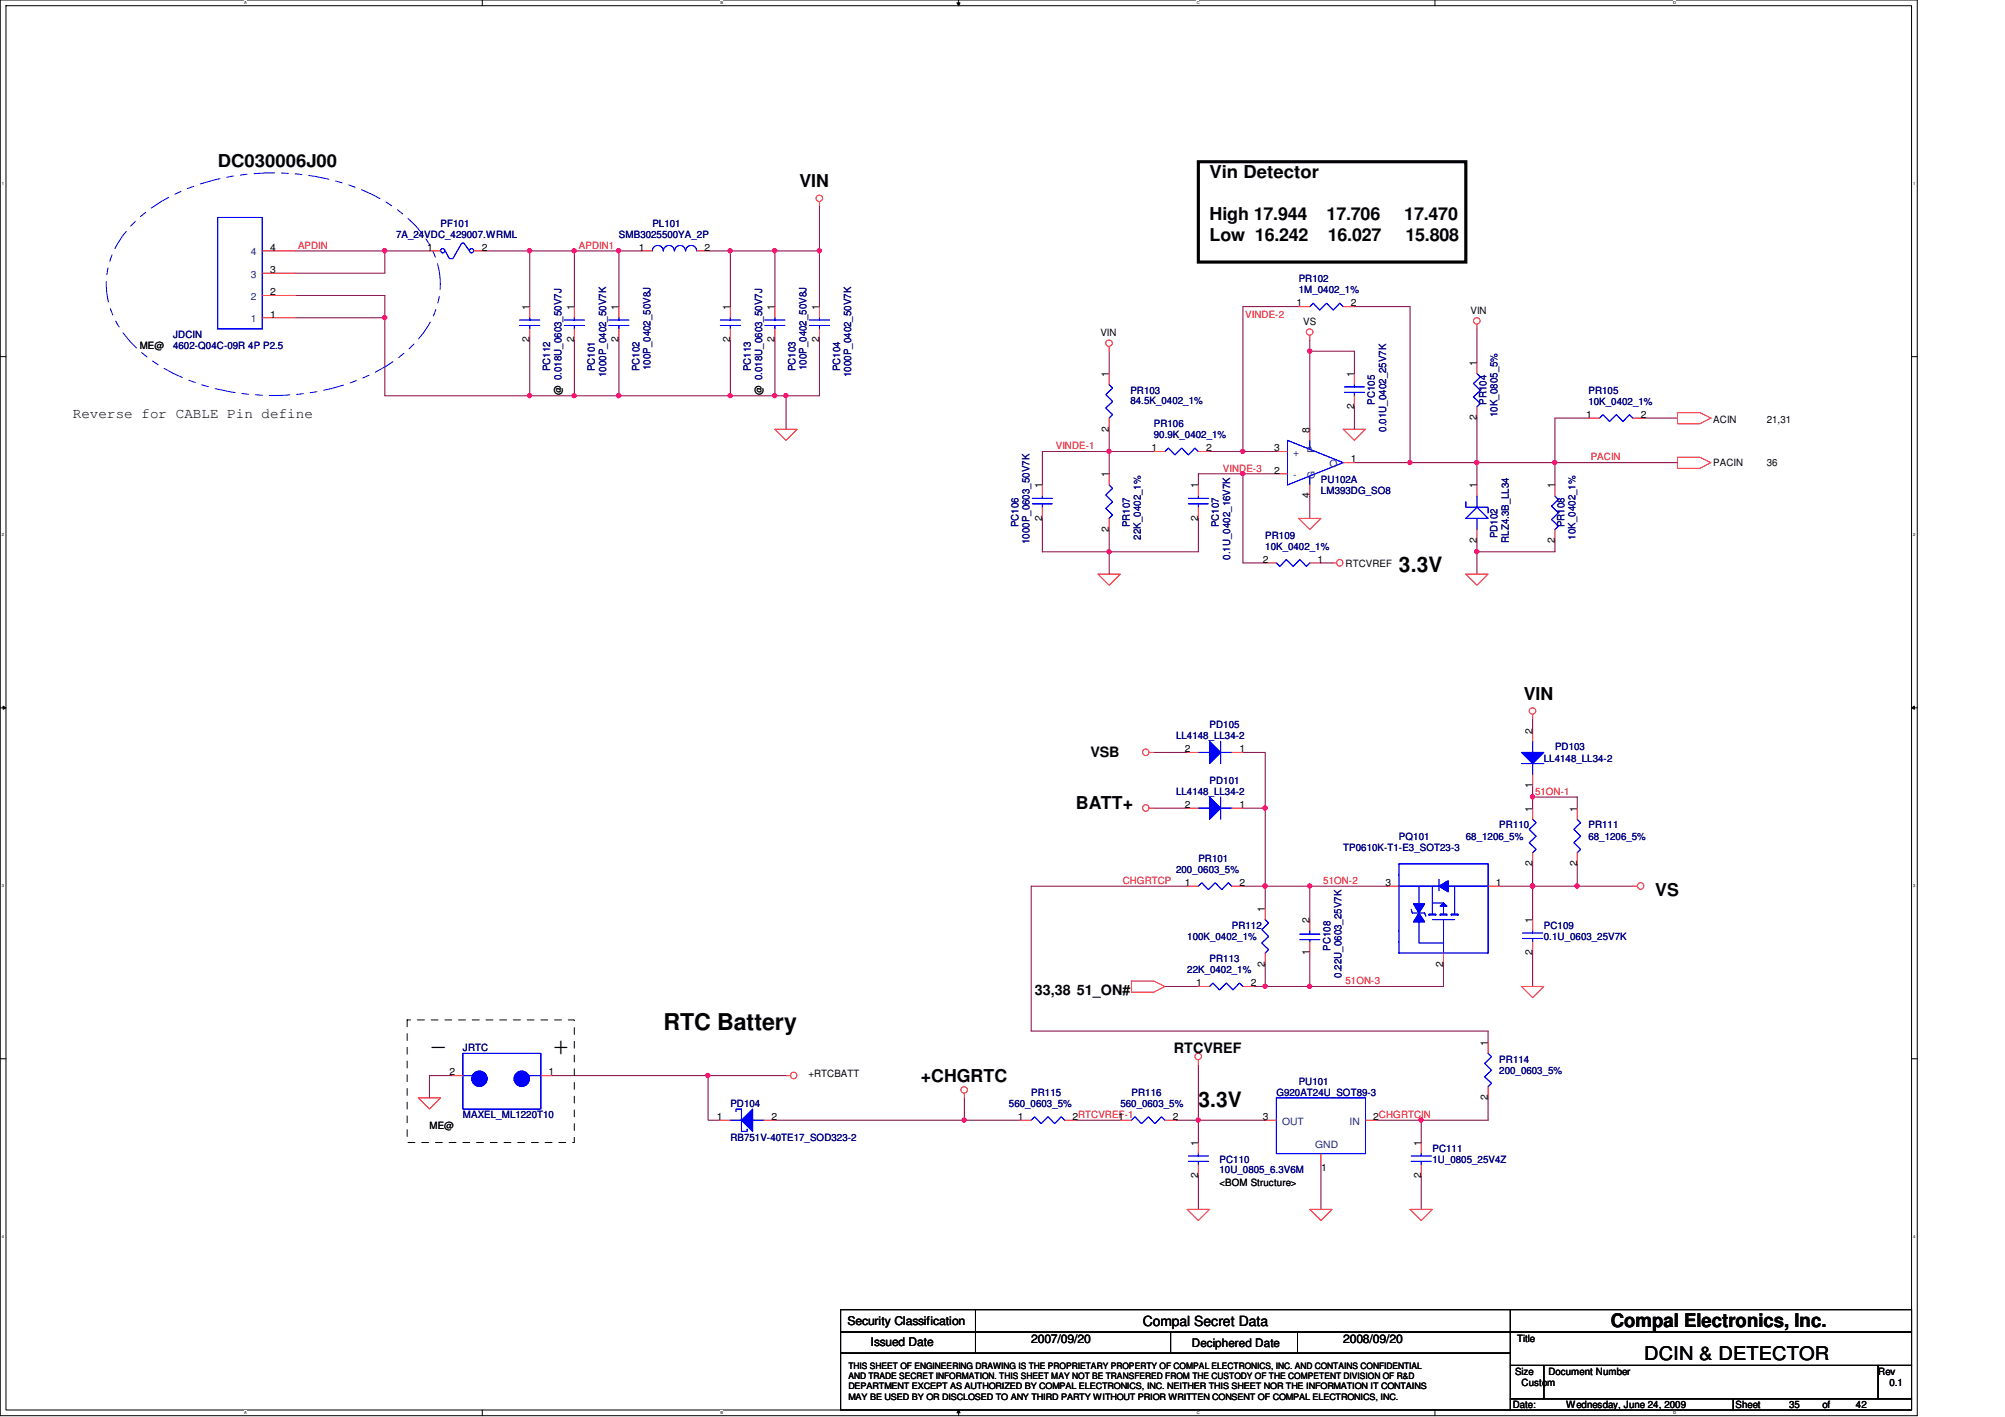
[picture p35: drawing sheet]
<svg xmlns="http://www.w3.org/2000/svg" width="297mm" height="210mm" viewBox="0 0 297 210" stroke-linecap="round" stroke-linejoin="round" font-family="sans-serif">
<defs><g id="words">
<g font-size="4.4">
<text x="63.6" y="156.3">-</text>
<text x="81.8" y="156.3">+</text>
</g>
<text font-size="3.4" x="98.3" y="152.6">RTC Battery</text>
<g font-size="3.1">
<text x="207.3" y="84.7">3.3V</text>
<text x="177.5" y="163.9">3.3V</text>
</g>
<g font-size="2.8">
<text x="238.6" y="196.6">Compal Electronics, Inc.</text>
<text x="243.6" y="201.5">DCIN &amp; DETECTOR</text>
</g>
<g font-size="2.6">
<text x="32.3" y="24.7">DC030006J00</text>
<text x="118.4" y="27.7">VIN</text>
<text x="179.2" y="26.4">Vin Detector</text>
<text x="179.2" y="32.6">High 17.944</text>
<text x="179.2" y="35.8">Low 16.242</text>
<text x="196.5" y="32.6">17.706</text>
<text x="196.7" y="35.8">16.027</text>
<text x="208" y="32.6">17.470</text>
<text x="208.2" y="35.8">15.808</text>
<text x="225.8" y="103.6">VIN</text>
<text x="159.4" y="119.8">BATT+</text>
<text x="245.2" y="132.7">VS</text>
<text x="136.4" y="160.3">+CHGRTC</text>
</g>
<g font-size="2.1">
<text x="10.8" y="61.9">Reverse for CABLE Pin define</text>
<text x="161.5" y="112.1">VSB</text>
<text x="153.3" y="147.3">33,38</text>
<text x="159.6" y="147.3">51_ON#</text>
<text x="173.9" y="156">RTCVREF</text>
<text x="169.3" y="196.4">Compal Secret Data</text>
</g>
<g font-size="1.8">
<text x="125.6" y="196.3">Security Classification</text>
<text x="129" y="199.4">Issued Date</text>
<text x="152.8" y="198.9">2007/09/20</text>
<text x="199" y="198.9">2008/09/20</text>
</g>
<text font-size="1.7" x="176.6" y="199.6">Deciphered Date</text>
<g font-size="1.5" fill="#000080">
<text x="58.7" y="35.2">7A_24VDC_429007.WRML</text>
<text x="65.3" y="33.6">PF101</text>
<text x="91.7" y="35.2">SMB3025500YA_2P</text>
<text x="96.6" y="33.6">PL101</text>
<text x="192.4" y="41.8">PR102</text>
<text x="192.4" y="43.5">1M_0402_1%</text>
<text x="25.7" y="50.1">JDCIN</text>
<text x="25.7" y="51.7">4602-Q04C-09R 4P P2.5</text>
<text x="81.5" y="55" transform="rotate(-90 81.5 55)">PC112</text>
<text x="88.1" y="55" transform="rotate(-90 88.1 55)">PC101</text>
<text x="89.8" y="55.8" transform="rotate(-90 89.8 55.8)">1000P_0402_50V7K</text>
<text x="94.7" y="55" transform="rotate(-90 94.7 55)">PC102</text>
<text x="96.4" y="54.8" transform="rotate(-90 96.4 54.8)">100P_0402_50V8J</text>
<text x="111.2" y="55" transform="rotate(-90 111.2 55)">PC113</text>
<text x="117.9" y="55" transform="rotate(-90 117.9 55)">PC103</text>
<text x="119.5" y="54.8" transform="rotate(-90 119.5 54.8)">100P_0402_50V8J</text>
<text x="124.5" y="55" transform="rotate(-90 124.5 55)">PC104</text>
<text x="126.1" y="55.8" transform="rotate(-90 126.1 55.8)">1000P_0402_50V7K</text>
<text x="167.5" y="58.3">PR103</text>
<text x="167.5" y="59.8">84.5K_0402_1%</text>
<text x="203.7" y="59.9" transform="rotate(-90 203.7 59.9)">PC105</text>
<text x="220.2" y="59.9" transform="rotate(-90 220.2 59.9)">PR104</text>
<text x="235.3" y="58.3">PR105</text>
<text x="235.3" y="60">10K_0402_1%</text>
<text x="170.9" y="63.3">PR106</text>
<text x="170.9" y="64.9">90.9K_0402_1%</text>
<text x="205.4" y="63.9" transform="rotate(-90 205.4 63.9)">0.01U_0402_25V7K</text>
<text x="221.9" y="61.8" transform="rotate(-90 221.9 61.8)">10K_0805_5%</text>
<text x="195.7" y="71.5">PU102A</text>
<text x="195.7" y="73.2">LM393DG_SO8</text>
<text x="150.9" y="78.1" transform="rotate(-90 150.9 78.1)">PC106</text>
<text x="152.5" y="80.6" transform="rotate(-90 152.5 80.6)">1000P_0603_50V7K</text>
<text x="167.4" y="78.1" transform="rotate(-90 167.4 78.1)">PR107</text>
<text x="169" y="79.9" transform="rotate(-90 169 79.9)">22K_0402_1%</text>
<text x="180.6" y="78.1" transform="rotate(-90 180.6 78.1)">PC107</text>
<text x="182.2" y="82.9" transform="rotate(-90 182.2 82.9)">0.1U_0402_16V7K</text>
<text x="187.4" y="79.8">PR109</text>
<text x="187.4" y="81.4">10K_0402_1%</text>
<text x="221.9" y="79.8" transform="rotate(-90 221.9 79.8)">PD102</text>
<text x="223.5" y="80.4" transform="rotate(-90 223.5 80.4)">RLZ4.3B_LL34</text>
<text x="231.8" y="78.1" transform="rotate(-90 231.8 78.1)">PR108</text>
<text x="233.4" y="79.9" transform="rotate(-90 233.4 79.9)">10K_0402_1%</text>
<text x="179.2" y="107.9">PD105</text>
<text x="174.2" y="109.5">LL4148_LL34-2</text>
<text x="228.7" y="112.8">LL4148_LL34-2</text>
<text x="230.4" y="111.2">PD103</text>
<text x="174.2" y="117.8">LL4148_LL34-2</text>
<text x="179.2" y="116.1">PD101</text>
<text x="207.3" y="124.4">PQ101</text>
<text x="217.2" y="124.4">68_1206_5%</text>
<text x="222.1" y="122.7">PR110</text>
<text x="235.3" y="122.7">PR111</text>
<text x="235.3" y="124.4">68_1206_5%</text>
<text x="174.2" y="129.3">200_0603_5%</text>
<text x="177.5" y="127.7">PR101</text>
<text x="199" y="126">TP0610K-T1-E3_SOT23-3</text>
<text x="182.5" y="137.6">PR112</text>
<text x="228.7" y="137.6">PC109</text>
<text x="175.9" y="139.2">100K_0402_1%</text>
<text x="179.2" y="142.5">PR113</text>
<text x="197.1" y="140.8" transform="rotate(-90 197.1 140.8)">PC108</text>
<text x="228.7" y="139.2">0.1U_0603_25V7K</text>
<text x="175.9" y="144.2">22K_0402_1%</text>
<text x="198.8" y="144.8" transform="rotate(-90 198.8 144.8)">0.22U_0603_25V7K</text>
<text x="68.6" y="155.7">JRTC</text>
<text x="192.4" y="160.7">PU101</text>
<text x="222.1" y="157.4">PR114</text>
<text x="222.1" y="159">200_0603_5%</text>
<text x="68.6" y="165.7">MAXEL_ML1220T10</text>
<text x="108.2" y="164">PD104</text>
<text x="149.5" y="164">560_0603_5%</text>
<text x="152.8" y="162.3">PR115</text>
<text x="166" y="164">560_0603_5%</text>
<text x="167.6" y="162.3">PR116</text>
<text x="189.1" y="162.3">G920AT24U_SOT89-3</text>
<text x="108.2" y="169">RB751V-40TE17_SOD323-2</text>
<text x="180.7" y="172.3">PC110</text>
<text x="180.7" y="173.7">10U_0805_6.3V6M</text>
<text x="212.2" y="170.6">PC111</text>
<text x="212.2" y="172.3">1U_0805_25V4Z</text>
</g>
<g font-size="1.5" fill="#004080">
<text x="37.2" y="41.1">3</text>
<text x="37.2" y="37.8">4</text>
<text x="37.2" y="47.8">1</text>
<text x="37.2" y="44.4">2</text>
<text x="191.6" y="67.6">+</text>
<text x="191.6" y="70.9">-</text>
<text x="194.8" y="71" transform="rotate(-90 194.8 71)">G</text>
<text x="194.8" y="67.1" transform="rotate(-90 194.8 67.1)">P</text>
<text x="197" y="69.2">O</text>
<text x="189.9" y="166.6">OUT</text>
<text x="199.9" y="166.6">IN</text>
<text x="194.9" y="170">GND</text>
</g>
<g font-size="1.5">
<text x="40" y="40.4">3</text>
<text x="40" y="37.1">4</text>
<text x="63.3" y="37.1">1</text>
<text x="71.4" y="37.1">2</text>
<text x="94.7" y="37.1">1</text>
<text x="104.4" y="37.1">2</text>
<text x="40" y="47">1</text>
<text x="40" y="43.7">2</text>
<text x="78.4" y="45.9" transform="rotate(-90 78.4 45.9)">1</text>
<text x="85" y="45.9" transform="rotate(-90 85 45.9)">1</text>
<text x="91.6" y="45.9" transform="rotate(-90 91.6 45.9)">1</text>
<text x="108.2" y="45.9" transform="rotate(-90 108.2 45.9)">1</text>
<text x="114.8" y="45.9" transform="rotate(-90 114.8 45.9)">1</text>
<text x="121.4" y="45.9" transform="rotate(-90 121.4 45.9)">1</text>
<text x="192.1" y="45.4">1</text>
<text x="200.1" y="45.4">2</text>
<text x="217.8" y="46.4">VIN</text>
<text x="20.7" y="51.7">ME@</text>
<text x="78.4" y="50.7" transform="rotate(-90 78.4 50.7)">2</text>
<text x="85" y="50.7" transform="rotate(-90 85 50.7)">2</text>
<text x="91.6" y="50.7" transform="rotate(-90 91.6 50.7)">2</text>
<text x="108.2" y="50.7" transform="rotate(-90 108.2 50.7)">2</text>
<text x="114.8" y="50.7" transform="rotate(-90 114.8 50.7)">2</text>
<text x="121.4" y="50.7" transform="rotate(-90 121.4 50.7)">2</text>
<text x="163" y="49.7">VIN</text>
<text x="193.1" y="48.1">VS</text>
<text x="83.2" y="58.5" transform="rotate(-90 83.2 58.5)">@ 0.018U_0603_50V7J</text>
<text x="112.9" y="58.5" transform="rotate(-90 112.9 58.5)">@ 0.018U_0603_50V7J</text>
<text x="164.3" y="55.8" transform="rotate(-90 164.3 55.8)">1</text>
<text x="200.6" y="55.8" transform="rotate(-90 200.6 55.8)">1</text>
<text x="218.8" y="54.2" transform="rotate(-90 218.8 54.2)">1</text>
<text x="164.3" y="63.9" transform="rotate(-90 164.3 63.9)">2</text>
<text x="194" y="64.1" transform="rotate(-90 194 64.1)">8</text>
<text x="200.6" y="60.6" transform="rotate(-90 200.6 60.6)">2</text>
<text x="218.8" y="62.3" transform="rotate(-90 218.8 62.3)">2</text>
<text x="235" y="61.9">1</text>
<text x="243.1" y="61.9">2</text>
<text x="253.8" y="62.6">ACIN</text>
<text x="261.7" y="62.6">21,31</text>
<text x="164.3" y="70.7" transform="rotate(-90 164.3 70.7)">1</text>
<text x="170.6" y="66.8">1</text>
<text x="178.7" y="66.8">2</text>
<text x="188.8" y="66.8">3</text>
<text x="188.8" y="70.1">2</text>
<text x="200.1" y="68.5">1</text>
<text x="253.8" y="69.1">PACIN</text>
<text x="261.7" y="69.1">36</text>
<text x="154.4" y="77.1" transform="rotate(-90 154.4 77.1)">2</text>
<text x="154.4" y="72.3" transform="rotate(-90 154.4 72.3)">1</text>
<text x="177.5" y="77.1" transform="rotate(-90 177.5 77.1)">2</text>
<text x="177.5" y="72.3" transform="rotate(-90 177.5 72.3)">1</text>
<text x="194" y="73.8" transform="rotate(-90 194 73.8)">4</text>
<text x="218.8" y="72.3" transform="rotate(-90 218.8 72.3)">1</text>
<text x="230.3" y="72.3" transform="rotate(-90 230.3 72.3)">1</text>
<text x="164.3" y="78.8" transform="rotate(-90 164.3 78.8)">2</text>
<text x="187.1" y="83.4">2</text>
<text x="195.2" y="83.4">1</text>
<text x="199.3" y="83.9">RTCVREF</text>
<text x="218.8" y="80.4" transform="rotate(-90 218.8 80.4)">2</text>
<text x="230.3" y="80.4" transform="rotate(-90 230.3 80.4)">2</text>
<text x="175.6" y="111.4">2</text>
<text x="183.6" y="111.4">1</text>
<text x="227" y="108.7" transform="rotate(-90 227 108.7)">2</text>
<text x="175.6" y="119.7">2</text>
<text x="183.6" y="119.7">1</text>
<text x="227" y="116.8" transform="rotate(-90 227 116.8)">1</text>
<text x="227" y="120.2" transform="rotate(-90 227 120.2)">1</text>
<text x="233.6" y="120.2" transform="rotate(-90 233.6 120.2)">1</text>
<text x="175.6" y="131.2">1</text>
<text x="183.6" y="131.2">2</text>
<text x="205.3" y="131.2">3</text>
<text x="221.6" y="131.2">1</text>
<text x="227" y="128.3" transform="rotate(-90 227 128.3)">2</text>
<text x="233.6" y="128.3" transform="rotate(-90 233.6 128.3)">2</text>
<text x="187.4" y="135.1" transform="rotate(-90 187.4 135.1)">1</text>
<text x="194" y="136.7" transform="rotate(-90 194 136.7)">2</text>
<text x="227" y="136.7" transform="rotate(-90 227 136.7)">1</text>
<text x="187.4" y="143.2" transform="rotate(-90 187.4 143.2)">2</text>
<text x="194" y="141.5" transform="rotate(-90 194 141.5)">1</text>
<text x="213.8" y="143.2" transform="rotate(-90 213.8 143.2)">2</text>
<text x="227" y="141.5" transform="rotate(-90 227 141.5)">2</text>
<text x="177.2" y="146.1">1</text>
<text x="185.3" y="146.1">2</text>
<text x="220.4" y="154.9" transform="rotate(-90 220.4 154.9)">1</text>
<text x="66.6" y="159.3">2</text>
<text x="81.3" y="159.3">1</text>
<text x="119.8" y="159.6">+RTCBATT</text>
<text x="63.6" y="167.3">ME@</text>
<text x="106.2" y="165.9">1</text>
<text x="114.3" y="165.9">2</text>
<text x="150.8" y="165.9">1</text>
<text x="158.9" y="165.9">2RTCVREF-1</text>
<text x="165.6" y="165.9">1</text>
<text x="173.7" y="165.9">2</text>
<text x="187.1" y="165.9">3</text>
<text x="203.5" y="165.9">2CHGRTCIN</text>
<text x="220.4" y="163" transform="rotate(-90 220.4 163)">2</text>
<text x="177.5" y="169.8" transform="rotate(-90 177.5 169.8)">1</text>
<text x="195.7" y="173.4">1</text>
<text x="210.5" y="169.8" transform="rotate(-90 210.5 169.8)">1</text>
<text x="177.5" y="174.5" transform="rotate(-90 177.5 174.5)">2</text>
<text x="180.7" y="175.7">&lt;BOM Structure&gt;</text>
<text x="210.5" y="174.5" transform="rotate(-90 210.5 174.5)">2</text>
<text x="224.4" y="203.6">Size</text>
<text x="224.7" y="198.8">Title</text>
<text x="229.4" y="203.6">Document Number</text>
<text x="278.3" y="203.6">Rev</text>
<text x="224.1" y="208.6">Date:</text>
<text x="225.4" y="205.3">Custom</text>
<text x="232" y="208.6">Wednesday, June 24, 2009</text>
<text x="257.1" y="208.6">Sheet</text>
<text x="265" y="208.6">35</text>
<text x="270" y="208.6">of</text>
<text x="275" y="208.6">42</text>
<text x="279.9" y="205.3">0.1</text>
</g>
<g font-size="1.5" fill="#f00">
<text x="44.2" y="36.8">APDIN</text>
<text x="85.8" y="36.8">APDIN1</text>
<text x="184.5" y="47.1">VINDE-2</text>
<text x="156.4" y="66.5">VINDE-1</text>
<text x="181.2" y="69.8">VINDE-3</text>
<text x="235.7" y="68.2">PACIN</text>
<text x="227.4" y="117.7">51ON-1</text>
<text x="166.3" y="130.9">CHGRTCP</text>
<text x="196" y="130.9">51ON-2</text>
<text x="199.3" y="145.8">51ON-3</text>
</g>
<g font-size="1.3">
<text x="125.7" y="202.8">THIS SHEET OF ENGINEERING DRAWING IS THE PROPRIETARY PROPERTY OF COMPAL ELECTRONICS, INC. AND CONTAINS CONFIDENTIAL</text>
<text x="125.7" y="204.3">AND TRADE SECRET INFORMATION. THIS SHEET MAY NOT BE TRANSFERED FROM THE CUSTODY OF THE COMPETENT DIVISION OF R&amp;D</text>
<text x="125.7" y="205.8">DEPARTMENT EXCEPT AS AUTHORIZED BY COMPAL ELECTRONICS, INC. NEITHER THIS SHEET NOR THE INFORMATION IT CONTAINS</text>
<text x="125.7" y="207.3">MAY BE USED BY OR DISCLOSED TO ANY THIRD PARTY WITHOUT PRIOR WRITTEN CONSENT OF COMPAL ELECTRONICS, INC.</text>
</g>
<g font-size=".6">
<text x="36.1" y=".6">A</text>
<text x="106.7" y=".6">B</text>
<text x="177.3" y=".6">C</text>
<text x="247.9" y=".6">D</text>
<text x=".3" y="27.4">1</text>
<text x="283.4" y="27.4">1</text>
<text x=".3" y="79.4">2</text>
<text x="283.4" y="79.4">2</text>
<text x=".3" y="131.4">3</text>
<text x="283.4" y="131.4">3</text>
<text x=".3" y="183.4">4</text>
<text x="283.4" y="183.4">4</text>
<text x="36.1" y="209.5">A</text>
<text x="106.7" y="209.5">B</text>
<text x="177.3" y="209.5">C</text>
<text x="247.9" y="209.5">D</text>
</g>
</g></defs>
<path d="M0 0h284v209.7h-284zM.9 .8h282.3v208.1h-282.3z" fill="none" stroke="#000" stroke-width=".15"/>
<g fill="#fff">
<path d="M36.1 .1h.4v.7h-.4z"/>
<path d="M36.1 208.9h.4v.7h-.4z"/>
</g>
<path d="M71.5 0v.8M71.5 208.9v.8" fill="none" stroke="#000" stroke-width=".15"/>
<g fill="#fff">
<path d="M106.7 .1h.4v.7h-.4z"/>
<path d="M106.7 208.9h.4v.7h-.4z"/>
</g>
<path d="M141.8 .4h.4l-.2 .4zM142 0v.8M142 208.9l.2 .4h-.4zM142 208.9v.8" fill="none" stroke="#000" stroke-width=".15"/>
<path d="M141.8 .4h.4l-.2 .4zM142 208.9l.2 .4h-.4z" fill="#000"/>
<g fill="#fff">
<path d="M177.3 .1h.4v.7h-.4z"/>
<path d="M177.3 208.9h.4v.7h-.4z"/>
</g>
<path d="M212.6 0v.8M212.6 208.9v.8" fill="none" stroke="#000" stroke-width=".15"/>
<g fill="#fff">
<path d="M247.8 .1h.4v.7h-.4z"/>
<path d="M247.8 208.9h.4v.7h-.4z"/>
<path d="M.3 26.8h.2v.7h-.2z"/>
<path d="M283.4 26.8h.3v.7h-.3z"/>
<path d="M.3 78.8h.2v.7h-.2z"/>
<path d="M283.4 78.8h.3v.7h-.3z"/>
</g>
<path d="M0 52.8h.9M283.2 52.8h.8" fill="none" stroke="#000" stroke-width=".15"/>
<g fill="#fff">
<path d="M.3 130.8h.2v.7h-.2z"/>
<path d="M283.4 130.8h.3v.7h-.3z"/>
</g>
<path d="M0 104.9h.9M.5 104.6l.4 .3-.4 .2zM283.2 104.9l.4-.3v.5zM283.2 104.9h.8" fill="none" stroke="#000" stroke-width=".15"/>
<path d="M.5 104.6l.4 .3-.4 .2zM283.2 104.9l.4-.3v.5z" fill="#000"/>
<g fill="#fff">
<path d="M.3 182.8h.2v.7h-.2z"/>
<path d="M283.4 182.8h.3v.7h-.3z"/>
</g>
<path d="M0 156.8h.9M283.2 156.8h.8" fill="none" stroke="#000" stroke-width=".15"/>
<path d="M85.1 37.2v8.2M91.7 37.2v8.2" fill="none" stroke="#800040" stroke-width=".15"/>
<circle cx="85.1" cy="37.1" r=".32" fill="#f0f"/>
<circle cx="85.1" cy="37.1" r=".32" fill="none" stroke="#f0f" stroke-width=".15"/>
<path d="M91.7 37.2h3.3" fill="none" stroke="#800040" stroke-width=".15"/>
<circle cx="91.7" cy="37.1" r=".32" fill="#f0f"/>
<circle cx="91.7" cy="37.1" r=".32" fill="none" stroke="#f0f" stroke-width=".15"/>
<path d="M85.1 37.2h6.6M114.8 37.2v8.2M85.1 58.6h6.6M114.8 50.4v8.2" fill="none" stroke="#800040" stroke-width=".15"/>
<circle cx="91.7" cy="58.6" r=".32" fill="#f0f"/>
<circle cx="91.7" cy="58.6" r=".32" fill="none" stroke="#f0f" stroke-width=".15"/>
<circle cx="85.1" cy="58.6" r=".32" fill="#f0f"/>
<circle cx="85.1" cy="58.6" r=".32" fill="none" stroke="#f0f" stroke-width=".15"/>
<path d="M85.1 50.4v8.2h-6.6M91.7 50.4v8.2M108.2 58.6h6.6M233.7 131.3h8.2" fill="none" stroke="#800040" stroke-width=".15"/>
<circle cx="233.6" cy="131.2" r=".32" fill="#f0f"/>
<circle cx="233.6" cy="131.2" r=".32" fill="none" stroke="#f0f" stroke-width=".15"/>
<path d="M227.1 116.4v1.7M233.7 118.1v1.6M233.7 128v3.3h-6.6" fill="none" stroke="#800040" stroke-width=".15"/>
<circle cx="227" cy="131.2" r=".32" fill="#f0f"/>
<circle cx="227" cy="131.2" r=".32" fill="none" stroke="#f0f" stroke-width=".15"/>
<path d="M227.1 118.1h6.6" fill="none" stroke="#800040" stroke-width=".15"/>
<circle cx="227" cy="118" r=".32" fill="#f0f"/>
<circle cx="227" cy="118" r=".32" fill="none" stroke="#f0f" stroke-width=".15"/>
<path d="M170.9 119.7h5M194 131.3v4.9M213.9 142.8v3.3h-19.9" fill="none" stroke="#800040" stroke-width=".15"/>
<circle cx="194" cy="146.1" r=".32" fill="#f0f"/>
<circle cx="194" cy="146.1" r=".32" fill="none" stroke="#f0f" stroke-width=".15"/>
<path d="M187.4 131.3v3.3M187.4 142.8v3.3h-1.6M227.1 141.2v4.9" fill="none" stroke="#800040" stroke-width=".15"/>
<circle cx="187.4" cy="131.2" r=".32" fill="#f0f"/>
<circle cx="187.4" cy="131.2" r=".32" fill="none" stroke="#f0f" stroke-width=".15"/>
<path d="M227.1 118.1v1.6M187.4 131.3h18.2M172.6 146.1h4.9M194 141.2v4.9" fill="none" stroke="#800040" stroke-width=".15"/>
<circle cx="194" cy="131.2" r=".32" fill="#f0f"/>
<circle cx="194" cy="131.2" r=".32" fill="none" stroke="#f0f" stroke-width=".15"/>
<path d="M227.1 131.3v4.9" fill="none" stroke="#800040" stroke-width=".15"/>
<circle cx="227" cy="131.2" r=".32" fill="#f0f"/>
<circle cx="227" cy="131.2" r=".32" fill="none" stroke="#f0f" stroke-width=".15"/>
<path d="M227.1 106.5v1.7M227.1 128v3.3h-5M187.4 146.1h6.6" fill="none" stroke="#800040" stroke-width=".15"/>
<circle cx="187.4" cy="146.1" r=".32" fill="#f0f"/>
<circle cx="187.4" cy="146.1" r=".32" fill="none" stroke="#f0f" stroke-width=".15"/>
<path d="M210.6 165.9v3.3" fill="none" stroke="#800040" stroke-width=".15"/>
<circle cx="210.5" cy="165.9" r=".32" fill="#f0f"/>
<circle cx="210.5" cy="165.9" r=".32" fill="none" stroke="#f0f" stroke-width=".15"/>
<path d="M220.5 152.7v1.7M159.4 165.9h6.6M177.5 174.2v4.9M177.5 165.9v3.3M195.7 172.5v6.6M210.6 174.2v4.9M220.5 162.6v3.3h-9.9" fill="none" stroke="#800040" stroke-width=".15"/>
<circle cx="177.5" cy="165.9" r=".32" fill="#f0f"/>
<circle cx="177.5" cy="165.9" r=".32" fill="none" stroke="#f0f" stroke-width=".15"/>
<path d="M187.4 119.7v11.6M152.8 131.3v21.4h67.7M177.5 157.7v8.2h9.9M174.2 165.9h3.3" fill="none" stroke="#800040" stroke-width=".15"/>
<circle cx="187.4" cy="131.2" r=".32" fill="#f0f"/>
<circle cx="187.4" cy="131.2" r=".32" fill="none" stroke="#f0f" stroke-width=".15"/>
<path d="M108.2 37.2h6.6M184.1 119.7h3.3M152.8 131.3h23.1M184.1 131.3h3.3" fill="none" stroke="#800040" stroke-width=".15"/>
<circle cx="108.2" cy="37.1" r=".32" fill="#f0f"/>
<circle cx="108.2" cy="37.1" r=".32" fill="none" stroke="#f0f" stroke-width=".15"/>
<path d="M121.4 37.2v8.2M121.4 50.4v8.2h-4.9v5" fill="none" stroke="#800040" stroke-width=".15"/>
<circle cx="116.4" cy="58.6" r=".32" fill="#f0f"/>
<circle cx="116.4" cy="58.6" r=".32" fill="none" stroke="#f0f" stroke-width=".15"/>
<path d="M164.3 63.6v3.3h-9.9M184.1 70.2h5" fill="none" stroke="#800040" stroke-width=".15"/>
<circle cx="184.1" cy="70.2" r=".32" fill="#f0f"/>
<circle cx="184.1" cy="70.2" r=".32" fill="none" stroke="#f0f" stroke-width=".15"/>
<path d="M164.3 66.9h6.6" fill="none" stroke="#800040" stroke-width=".15"/>
<circle cx="164.3" cy="66.9" r=".32" fill="#f0f"/>
<circle cx="164.3" cy="66.9" r=".32" fill="none" stroke="#f0f" stroke-width=".15"/>
<path d="M164.3 52v3.3M208.9 45.4v23.1h9.9v3.3M154.4 66.9v4.9M164.3 66.9v3.3M184.1 70.2v13.2h3.3M230.4 68.5v3.3" fill="none" stroke="#800040" stroke-width=".15"/>
<circle cx="208.9" cy="68.5" r=".32" fill="#f0f"/>
<circle cx="208.9" cy="68.5" r=".32" fill="none" stroke="#f0f" stroke-width=".15"/>
<path d="M184.1 45.4h8.3M200.6 45.4h8.3M179.2 66.9h4.9M218.8 68.5h11.6" fill="none" stroke="#800040" stroke-width=".15"/>
<circle cx="230.3" cy="68.5" r=".32" fill="#f0f"/>
<circle cx="230.3" cy="68.5" r=".32" fill="none" stroke="#f0f" stroke-width=".15"/>
<circle cx="218.8" cy="68.5" r=".32" fill="#f0f"/>
<circle cx="218.8" cy="68.5" r=".32" fill="none" stroke="#f0f" stroke-width=".15"/>
<path d="M184.1 45.4v21.5" fill="none" stroke="#800040" stroke-width=".15"/>
<circle cx="184.1" cy="66.9" r=".32" fill="#f0f"/>
<circle cx="184.1" cy="66.9" r=".32" fill="none" stroke="#f0f" stroke-width=".15"/>
<path d="M218.8 48.7v5M177.5 76.8v4.9M218.8 61.9v6.6M235.3 61.9h-4.9v6.6h18.1M243.6 61.9h4.9M195.7 83.4h1.6M218.8 81.7h11.6" fill="none" stroke="#800040" stroke-width=".15"/>
<circle cx="218.8" cy="81.7" r=".32" fill="#f0f"/>
<circle cx="218.8" cy="81.7" r=".32" fill="none" stroke="#f0f" stroke-width=".15"/>
<path d="M154.4 76.8v4.9M177.5 81.7h-13.2v3.3" fill="none" stroke="#800040" stroke-width=".15"/>
<circle cx="164.3" cy="81.7" r=".32" fill="#f0f"/>
<circle cx="164.3" cy="81.7" r=".32" fill="none" stroke="#f0f" stroke-width=".15"/>
<path d="M194 52v11.6M164.3 78.4v3.3h-9.9M177.5 70.2h6.6M184.1 66.9h5M194 73.5v3.3M200.6 68.5h8.3M218.8 80.1v4.9M230.4 80.1v1.6" fill="none" stroke="#800040" stroke-width=".15"/>
<circle cx="194" cy="52" r=".32" fill="#f0f"/>
<circle cx="194" cy="52" r=".32" fill="none" stroke="#f0f" stroke-width=".15"/>
<path d="M104.9 159.3h11.6" fill="none" stroke="#800040" stroke-width=".15"/>
<circle cx="104.9" cy="159.3" r=".32" fill="#f0f"/>
<circle cx="104.9" cy="159.3" r=".32" fill="none" stroke="#f0f" stroke-width=".15"/>
<path d="M66.9 159.3h-3.3v3.3M104.9 159.3v6.6h1.6M114.8 165.9h28.1" fill="none" stroke="#800040" stroke-width=".15"/>
<circle cx="142.8" cy="165.9" r=".32" fill="#f0f"/>
<circle cx="142.8" cy="165.9" r=".32" fill="none" stroke="#f0f" stroke-width=".15"/>
<path d="M43.8 37.2h13.2v3.3h-13.2M43.8 43.8h13.2v3.3M194 50.4v1.6h6.6v3.3M177.5 70.2v1.6M200.6 60.3v3.3M81.8 159.3h23.1" fill="none" stroke="#800040" stroke-width=".15"/>
<circle cx="57" cy="37.1" r=".32" fill="#f0f"/>
<circle cx="57" cy="37.1" r=".32" fill="none" stroke="#f0f" stroke-width=".15"/>
<path d="M57 47.1v11.5" fill="none" stroke="#800040" stroke-width=".15"/>
<circle cx="57" cy="47" r=".32" fill="#f0f"/>
<circle cx="57" cy="47" r=".32" fill="none" stroke="#f0f" stroke-width=".15"/>
<path d="M121.4 30.6v6.6" fill="none" stroke="#800040" stroke-width=".15"/>
<circle cx="121.4" cy="37.1" r=".32" fill="#f0f"/>
<circle cx="121.4" cy="37.1" r=".32" fill="none" stroke="#f0f" stroke-width=".15"/>
<path d="M57 37.2h6.6M71.9 37.2h6.6v8.2M43.8 47.1h13.2M142.9 162.6v3.3h8.2" fill="none" stroke="#800040" stroke-width=".15"/>
<circle cx="78.5" cy="37.1" r=".32" fill="#f0f"/>
<circle cx="78.5" cy="37.1" r=".32" fill="none" stroke="#f0f" stroke-width=".15"/>
<path d="M78.5 50.4v8.2" fill="none" stroke="#800040" stroke-width=".15"/>
<circle cx="78.5" cy="58.6" r=".32" fill="#f0f"/>
<circle cx="78.5" cy="58.6" r=".32" fill="none" stroke="#f0f" stroke-width=".15"/>
<path d="M108.2 37.2v8.2M108.2 50.4v8.2" fill="none" stroke="#800040" stroke-width=".15"/>
<circle cx="108.2" cy="58.6" r=".32" fill="#f0f"/>
<circle cx="108.2" cy="58.6" r=".32" fill="none" stroke="#f0f" stroke-width=".15"/>
<path d="M114.8 37.2h6.6" fill="none" stroke="#800040" stroke-width=".15"/>
<circle cx="114.8" cy="37.1" r=".32" fill="#f0f"/>
<circle cx="114.8" cy="37.1" r=".32" fill="none" stroke="#f0f" stroke-width=".15"/>
<path d="M114.8 58.6h1.7" fill="none" stroke="#800040" stroke-width=".15"/>
<circle cx="114.8" cy="58.6" r=".32" fill="#f0f"/>
<circle cx="114.8" cy="58.6" r=".32" fill="none" stroke="#f0f" stroke-width=".15"/>
<path d="M91.7 58.6h16.5" fill="none" stroke="#800040" stroke-width=".15"/>
<circle cx="91.7" cy="58.6" r=".32" fill="#f0f"/>
<circle cx="91.7" cy="58.6" r=".32" fill="none" stroke="#f0f" stroke-width=".15"/>
<path d="M78.5 37.2h6.6M104.9 37.2h3.3M57 58.6h21.5M170.9 111.5h5M184.1 111.5h3.3v8.2M203.9 165.9h6.7" fill="none" stroke="#800040" stroke-width=".15"/>
<circle cx="187.4" cy="119.7" r=".32" fill="#f0f"/>
<circle cx="187.4" cy="119.7" r=".32" fill="none" stroke="#f0f" stroke-width=".15"/>
<g fill="none" stroke="#f00" stroke-width=".15">
<path d="M63.6 37.2h1.7M70.2 37.2h1.7M121.4 29.9v.7M164.3 51.3v.7M194 49.7v.7M218.8 48v.7M114.8 63.6h3.3l-1.6 1.6zM192.4 76.8h3.3l-1.7 1.6zM199 63.6h3.3l-1.7 1.6zM248.5 67.7h3.3l1.7 .8-1.7 .9h-3.3zM248.5 61.1h3.3l1.7 .8-1.7 .9h-3.3zM162.7 85h3.3l-1.7 1.7z"/>
<path d="M197.3 83.4h.7M217.2 85h3.3l-1.7 1.7zM170.3 119.7h.6M170.3 111.5h.6M227.1 105.8v.7M241.9 131.3h.7M116.5 159.3h.6M167.6 145.3h3.3l1.7 .8-1.7 .9h-3.3zM177.5 157v.7M225.4 146.1h3.3l-1.6 1.7zM62 162.6h3.3l-1.7 1.7zM142.9 162v.6"/>
<path d="M175.9 179.1h3.3l-1.7 1.7zM194 179.1h3.3l-1.6 1.7zM208.9 179.1h3.3l-1.6 1.7z"/>
<circle cx="121.4" cy="29.4" r=".48"/>
<circle cx="164.3" cy="50.8" r=".48"/>
<circle cx="194" cy="49.2" r=".48"/>
<circle cx="218.8" cy="47.5" r=".48"/>
<circle cx="198.5" cy="83.4" r=".48"/>
<circle cx="169.7" cy="119.7" r=".48"/>
<circle cx="169.7" cy="111.4" r=".48"/>
<circle cx="227" cy="105.3" r=".48"/>
<circle cx="243" cy="131.2" r=".48"/>
<circle cx="117.6" cy="159.3" r=".48"/>
<circle cx="177.5" cy="156.5" r=".48"/>
<circle cx="142.8" cy="161.4" r=".48"/>
</g>
<g fill="none" stroke="#000" stroke-width=".15">
<path d="M124.5 194h99.3v3.3h-99.3zM124.5 197.3h99.3v3.1h-99.3zM144.5 194v6.4M173.4 197.3v3.1M192.2 197.3v3.1M223.8 194h59.4v3.3h-59.4zM223.8 197.3h59.4v5h-59.4zM124.5 200.4h99.3v8.5h-99.3zM223.8 202.3h4.9v4.9h-4.9zM223.8 207.2h33v1.7h-33zM228.7 202.3h49.5v4.9h-49.5zM256.8 207.2h26.4v1.7h-26.4z"/>
<path d="M278.2 202.3h5v4.9h-5z"/>
</g>
<path d="M60.3 151.1h24.8v18.1h-24.8z" fill="none" stroke="#000" stroke-width=".15" stroke-dasharray="1 1 1 1 1 1 1 1"/>
<path d="M177.5 24h39.7v14.8h-39.7z" fill="none" stroke="#000" stroke-width=".47"/>
<path d="M19.8 33a27.7 27.7 0 0 1 16.4-7.2 33.9 33.9 0 0 1 21.1 4.2 16.1 16.1 0 0 1 7.6 9.3 11.9 11.9 0 0 1-2.7 10.7 24.4 24.4 0 0 1-13.5 7.7 35 35 0 0 1-23.5-2.6 17.8 17.8 0 0 1-8.7-8.9 11.7 11.7 0 0 1 2.3-12z" fill="none" stroke="#00f" stroke-width=".15" stroke-dasharray="3 1 1 1 1 1"/>
<g fill="none" stroke="#00f" stroke-width=".15">
<path d="M65.9 37.2l.7 1.1h.5l1.3-2.3h.3l.8 1.2"/>
<circle cx="65.6" cy="37.1" r=".32"/>
<circle cx="69.9" cy="37.1" r=".32"/>
</g>
<path d="M213.2 131.3l1.3-.8v1.6z" fill="#00f"/>
<path d="M213.2 131.3l1.3-.8v1.6z" fill="none" stroke="#00f" stroke-width=".15"/>
<path d="M213.3 134.2l.6-.4 .5 .4z" fill="#00f"/>
<g fill="none" stroke="#00f" stroke-width=".15">
<path d="M207.3 131.3h4.9M211.7 135.4h1v.1h-1zM212.2 131.3v4.1M212.2 131.3h1M212.2 133.8h1.7M212.2 136.2h3.3M213.2 130.3v1.6M213.3 134.2l.6-.4 .5 .4zM213.3 135.4h1.1v.1h-1.1zM213.9 134.2v1.2M214.5 131.3h1M215 135.4h1v.1h-1z"/>
<path d="M220.5 131.3h-5v4.1M207.3 141.2v-13.2h13.2v13.2"/>
</g>
<path d="M210.2 135.2l.9 1.4h-1.7z" fill="#00f"/>
<path d="M210.2 135.2l.9 1.4h-1.7z" fill="none" stroke="#00f" stroke-width=".15"/>
<path d="M209.4 133.9h1.7l-.9 1.3z" fill="#00f"/>
<path d="M209.1 134.7l.1 .5h1.9l.1 .5M209.4 133.9h1.7l-.9 1.3zM210.2 131.3v2.6M210.2 136.6v3.1h3.7M213.9 136.2v5M207.3 141.2h13.2" fill="none" stroke="#00f" stroke-width=".15"/>
<path d="M213.2 131.3l1.3-.8v1.6z" fill="#00f"/>
<path d="M213.2 131.3l1.3-.8v1.6z" fill="none" stroke="#00f" stroke-width=".15"/>
<path d="M213.3 134.2l.6-.4 .5 .4z" fill="#00f"/>
<g fill="none" stroke="#00f" stroke-width=".15">
<path d="M207.3 131.3h4.9M211.7 135.4h1v.1h-1zM212.2 131.3v4.1M212.2 131.3h1M212.2 133.8h1.7M212.2 136.2h3.3M213.2 130.3v1.6M213.3 134.2l.6-.4 .5 .4zM213.3 135.4h1.1v.1h-1.1zM213.9 134.2v1.2M214.5 131.3h1M215 135.4h1v.1h-1z"/>
<path d="M220.5 131.3h-5v4.1M207.3 141.2v-13.2h13.2v13.2"/>
</g>
<path d="M210.2 135.2l.9 1.4h-1.7z" fill="#00f"/>
<path d="M210.2 135.2l.9 1.4h-1.7z" fill="none" stroke="#00f" stroke-width=".15"/>
<path d="M209.4 133.9h1.7l-.9 1.3z" fill="#00f"/>
<g fill="none" stroke="#00f" stroke-width=".15">
<path d="M32.3 32.2h6.6v16.5h-6.6zM83.6 48.2h3M83.6 47.4h3M85.1 47.1v.3M85.1 48.2v.5M113.3 48.2h3M113.3 47.4h3M114.8 47.1v.3M114.8 48.2v.5M152.9 74.6h3M152.9 73.8h3M154.4 73.5v.3"/>
<path d="M154.4 74.6v.5M164.3 71.8l.5 .5-1 1 1 1-1 1 1 1-.5 .5M190.7 65.2l8.3 3.3-8.3 3.3zM194 65.2v1.3M194 70.5v1.3M177.5 131.3l.5-.5 1 1 1-1 1 1 1-1 .5 .5M187.4 136.2l.5 .5-1 1 1 1-1 1 1 1-.5 .5M192.6 138.4h2.9M192.6 139.2h2.9M194 139.2v.3M194 137.9v.5M209.1 134.7l.1 .5h1.9l.1 .5"/>
<path d="M209.4 133.9h1.7l-.9 1.3zM210.2 131.3v2.6M210.2 136.6v3.1h3.7M213.9 136.2v5M227.1 121.4l.5 .5-1 .9 1 1.1-1 .9 1 1-.5 .5M233.7 121.4l.5 .5-1 .9 1 1.1-1 .9 1 1-.5 .5M179.2 146.1l.5-.5 1 1 1-1 1 1 .9-1 .5 .5M207.3 141.2h13.2M176.1 172h2.9M176.1 171.2h2.9M177.5 170.9v.3M177.5 172v.5"/>
<path d="M209.1 172h2.9M209.1 171.2h2.9M210.6 170.9v.3M210.6 172v.5"/>
</g>
<g fill="none" stroke="#f00" stroke-width=".15">
<path d="M38.9 37.2h4.9M38.9 47.1h4.9M38.9 40.5h4.9M38.9 43.8h4.9M85.1 45.4v1.7M85.1 48.7v1.7M114.8 45.4v1.7M114.8 48.7v1.7M154.4 71.8v1.7M154.4 75.1v1.7M164.3 70.2v1.6M164.3 76.8v1.6"/>
<path d="M189.1 66.9h1.6M189.1 70.2h1.6M194 63.6v1.6M194 71.8v1.7M199 68.5h1.6M227.1 119.7v1.7M233.7 119.7v1.7M175.9 131.3h1.6M182.5 131.3h1.6M187.4 134.6v1.6M194 136.2v1.7M194 139.5v1.7"/>
<path d="M205.6 131.3h1.7M220.5 131.3h1.6M227.1 126.3v1.7M233.7 126.3v1.7M177.5 146.1h1.7M184.1 146.1h1.7M187.4 141.2v1.6M213.9 141.2v1.6M177.5 169.2v1.7M177.5 172.5v1.7M210.6 169.2v1.7M210.6 172.5v1.7"/>
</g>
<circle cx="71" cy="159.8" r="1.14" fill="#00f"/>
<circle cx="71" cy="159.8" r="1.14" fill="none" stroke="#00f" stroke-width=".15"/>
<circle cx="77.3" cy="159.8" r="1.14" fill="#00f"/>
<g fill="none" stroke="#00f" stroke-width=".15">
<path d="M68.6 156h11.5v8.3h-11.5zM68.6 159.3h1.5M78.3 159.3h1.8"/>
<circle cx="77.3" cy="159.8" r="1.14"/>
</g>
<circle cx="71" cy="159.8" r="1.14" fill="#00f"/>
<circle cx="71" cy="159.8" r="1.14" fill="none" stroke="#00f" stroke-width=".15"/>
<circle cx="77.3" cy="159.8" r="1.14" fill="#00f"/>
<g fill="none" stroke="#00f" stroke-width=".15">
<path d="M77 48.2h3M77 47.4h3M78.5 47.1v.3M78.5 48.2v.5M68.6 156h11.5v8.3h-11.5zM68.6 159.3h1.5M78.3 159.3h1.8"/>
<circle cx="77.3" cy="159.8" r="1.14"/>
</g>
<path d="M78.5 45.4v1.7M78.5 48.7v1.7M66.9 159.3h1.7M80.1 159.3h1.7" fill="none" stroke="#f00" stroke-width=".15"/>
<path d="M109.8 165.9l1.7-1.6v3.3z" fill="#00f"/>
<path d="M108.2 165.9h1.6M109 164.6v-.3h.8v3.3h.9v-.3M109.8 165.9l1.7-1.6v3.3zM111.5 165.9h1.6" fill="none" stroke="#00f" stroke-width=".15"/>
<path d="M109.8 165.9l1.7-1.6v3.3z" fill="#00f"/>
<g fill="none" stroke="#00f" stroke-width=".15">
<path d="M96.6 37.2a.8 .8 0 0 1 .8-.8 .8 .8 0 0 1 .8 .8M98.3 37.2a.8 .8 0 0 1 .8-.8 .8 .8 0 0 1 .8 .8M99.9 37.2a.8 .8 0 0 1 .8-.8 .8 .8 0 0 1 .8 .8M101.6 37.2a.8 .8 0 0 1 .8-.8 .8 .8 0 0 1 .8 .8M106.7 48.2h3M106.7 47.4h3M108.2 47.1v.3M108.2 48.2v.5M119.9 48.2h3M119.9 47.4h3M121.4 47.1v.3M121.4 48.2v.5"/>
<path d="M164.3 57l.5 .5-1 1 1 1-1 .9 1 1-.5 .5M194 45.4l.6-.5 .9 1 1-1 1 1 1-1 .5 .5M218.8 55.3l.5 .5-1 1 1 1-1 1 1 1-.5 .5M176.1 74.6h2.9M176.1 73.8h2.9M177.5 73.5v.3M177.5 74.6v.5M189.1 83.4l.5 .5 1-1 1 1 1-1 .9 1 .5-.5M225.6 139h2.9M225.6 138.2h2.9M227.1 137.9v.3M227.1 139v.5"/>
<path d="M108.2 165.9h1.6M109 164.6v-.3h.8v3.3h.9v-.3M109.8 165.9l1.7-1.6v3.3zM111.5 165.9h1.6M189.1 162.6h13.2v8.3h-13.2z"/>
</g>
<g fill="none" stroke="#f00" stroke-width=".15">
<path d="M95 37.2h1.6M103.2 37.2h1.7M108.2 45.4v1.7M108.2 48.7v1.7M121.4 45.4v1.7M121.4 48.7v1.7M164.3 55.3v1.7M192.4 45.4h1.6M199 45.4h1.6M218.8 53.7v1.6M164.3 61.9v1.7M177.5 71.8v1.7"/>
<path d="M177.5 75.1v1.7M218.8 60.3v1.6M187.4 83.4h1.7M194 83.4h1.7M227.1 136.2v1.7M227.1 139.5v1.7M106.5 165.9h1.7M113.1 165.9h1.7M187.4 165.9h1.7M195.7 170.9v1.6M202.3 165.9h1.6"/>
</g>
<path d="M179.2 109.8l1.6 1.7-1.6 1.6z" fill="#00f"/>
<path d="M177.5 111.5h1.7M179.2 109.8l1.6 1.7-1.6 1.6zM180.8 109.8v3.3M180.8 111.5h1.7" fill="none" stroke="#00f" stroke-width=".15"/>
<path d="M179.2 109.8l1.6 1.7-1.6 1.6z" fill="#00f"/>
<path d="M217.2 74.3v.8h3.3v.9M218.8 75.1l1.7 1.7h-3.3zM218.8 76.8v1.6M218.8 73.5v1.6M230.4 73.5l.5 .5-1 1 1 1-1 1 1 .9-.5 .5M237 61.9l.5-.5 1 1 1-1 .9 1 1-1 .5 .5M177.5 111.5h1.7M179.2 109.8l1.6 1.7-1.6 1.6zM180.8 109.8v3.3M180.8 111.5h1.7M220.5 156l.5 .5-1 1 1 1-1 1 1 1-.5 .5" fill="none" stroke="#00f" stroke-width=".15"/>
<path d="M218.8 71.8v1.7M218.8 78.4v1.7M230.4 71.8v1.7M230.4 78.4v1.7M235.3 61.9h1.7M241.9 61.9h1.7M175.9 111.5h1.6M182.5 111.5h1.6M220.5 154.4v1.6M220.5 161v1.6" fill="none" stroke="#f00" stroke-width=".15"/>
<path d="M225.4 111.5h3.3l-1.6 1.6z" fill="#00f"/>
<path d="M225.4 111.5h3.3l-1.6 1.6zM225.4 113.1h3.3M227.1 109.8v1.7M227.1 113.1v1.7" fill="none" stroke="#00f" stroke-width=".15"/>
<path d="M225.4 111.5h3.3l-1.6 1.6z" fill="#00f"/>
<g fill="none" stroke="#00f" stroke-width=".15">
<path d="M90.2 48.2h3M90.2 47.4h3M91.7 47.1v.3M91.7 48.2v.5M199.2 58.1h2.9M199.2 57.3h2.9M200.6 57v.3M200.6 58.1v.5M172.6 66.9l.5-.5 1 1 1-1 1 1 .9-1 .5 .5M225.4 111.5h3.3l-1.6 1.6zM225.4 113.1h3.3M227.1 109.8v1.7"/>
<path d="M227.1 113.1v1.7"/>
</g>
<path d="M91.7 45.4v1.7M91.7 48.7v1.7M200.6 55.3v1.7M200.6 58.6v1.7M170.9 66.9h1.7M177.5 66.9h1.7M227.1 108.2v1.6M227.1 114.8v1.6" fill="none" stroke="#f00" stroke-width=".15"/>
<path d="M179.2 118.1l1.6 1.6-1.6 1.7z" fill="#00f"/>
<path d="M177.5 119.7h1.7M179.2 118.1l1.6 1.6-1.6 1.7zM180.8 118.1v3.3M180.8 119.7h1.7" fill="none" stroke="#00f" stroke-width=".15"/>
<path d="M179.2 118.1l1.6 1.6-1.6 1.7z" fill="#00f"/>
<path d="M177.5 119.7h1.7M179.2 118.1l1.6 1.6-1.6 1.7zM180.8 118.1v3.3M180.8 119.7h1.7M152.8 165.9l.5-.5 1 1 1-1 .9 1 1-1 .5 .5M167.6 165.9l.5-.5 1 1 1-1 1 1 1-1 .5 .5" fill="none" stroke="#00f" stroke-width=".15"/>
<path d="M175.9 119.7h1.6M182.5 119.7h1.6M151.1 165.9h1.7M157.7 165.9h1.7M166 165.9h1.6M172.6 165.9h1.6" fill="none" stroke="#f00" stroke-width=".15"/>
<circle cx="85.1" cy="37.1" r=".32" fill="#f0f"/>
<circle cx="85.1" cy="37.1" r=".32" fill="none" stroke="#f0f" stroke-width=".15"/>
<circle cx="91.7" cy="37.1" r=".32" fill="#f0f"/>
<circle cx="91.7" cy="37.1" r=".32" fill="none" stroke="#f0f" stroke-width=".15"/>
<circle cx="91.7" cy="58.6" r=".32" fill="#f0f"/>
<circle cx="91.7" cy="58.6" r=".32" fill="none" stroke="#f0f" stroke-width=".15"/>
<circle cx="85.1" cy="58.6" r=".32" fill="#f0f"/>
<circle cx="85.1" cy="58.6" r=".32" fill="none" stroke="#f0f" stroke-width=".15"/>
<circle cx="233.6" cy="131.2" r=".32" fill="#f0f"/>
<circle cx="233.6" cy="131.2" r=".32" fill="none" stroke="#f0f" stroke-width=".15"/>
<circle cx="227" cy="131.2" r=".32" fill="#f0f"/>
<circle cx="227" cy="131.2" r=".32" fill="none" stroke="#f0f" stroke-width=".15"/>
<circle cx="227" cy="118" r=".32" fill="#f0f"/>
<circle cx="227" cy="118" r=".32" fill="none" stroke="#f0f" stroke-width=".15"/>
<circle cx="194" cy="146.1" r=".32" fill="#f0f"/>
<circle cx="194" cy="146.1" r=".32" fill="none" stroke="#f0f" stroke-width=".15"/>
<circle cx="187.4" cy="131.2" r=".32" fill="#f0f"/>
<circle cx="187.4" cy="131.2" r=".32" fill="none" stroke="#f0f" stroke-width=".15"/>
<circle cx="194" cy="131.2" r=".32" fill="#f0f"/>
<circle cx="194" cy="131.2" r=".32" fill="none" stroke="#f0f" stroke-width=".15"/>
<circle cx="227" cy="131.2" r=".32" fill="#f0f"/>
<circle cx="227" cy="131.2" r=".32" fill="none" stroke="#f0f" stroke-width=".15"/>
<circle cx="187.4" cy="146.1" r=".32" fill="#f0f"/>
<circle cx="187.4" cy="146.1" r=".32" fill="none" stroke="#f0f" stroke-width=".15"/>
<circle cx="210.5" cy="165.9" r=".32" fill="#f0f"/>
<circle cx="210.5" cy="165.9" r=".32" fill="none" stroke="#f0f" stroke-width=".15"/>
<circle cx="177.5" cy="165.9" r=".32" fill="#f0f"/>
<circle cx="177.5" cy="165.9" r=".32" fill="none" stroke="#f0f" stroke-width=".15"/>
<circle cx="187.4" cy="131.2" r=".32" fill="#f0f"/>
<circle cx="187.4" cy="131.2" r=".32" fill="none" stroke="#f0f" stroke-width=".15"/>
<circle cx="108.2" cy="37.1" r=".32" fill="#f0f"/>
<circle cx="108.2" cy="37.1" r=".32" fill="none" stroke="#f0f" stroke-width=".15"/>
<circle cx="116.4" cy="58.6" r=".32" fill="#f0f"/>
<circle cx="116.4" cy="58.6" r=".32" fill="none" stroke="#f0f" stroke-width=".15"/>
<circle cx="184.1" cy="70.2" r=".32" fill="#f0f"/>
<circle cx="184.1" cy="70.2" r=".32" fill="none" stroke="#f0f" stroke-width=".15"/>
<circle cx="164.3" cy="66.9" r=".32" fill="#f0f"/>
<circle cx="164.3" cy="66.9" r=".32" fill="none" stroke="#f0f" stroke-width=".15"/>
<circle cx="208.9" cy="68.5" r=".32" fill="#f0f"/>
<circle cx="208.9" cy="68.5" r=".32" fill="none" stroke="#f0f" stroke-width=".15"/>
<circle cx="230.3" cy="68.5" r=".32" fill="#f0f"/>
<circle cx="230.3" cy="68.5" r=".32" fill="none" stroke="#f0f" stroke-width=".15"/>
<circle cx="218.8" cy="68.5" r=".32" fill="#f0f"/>
<circle cx="218.8" cy="68.5" r=".32" fill="none" stroke="#f0f" stroke-width=".15"/>
<circle cx="184.1" cy="66.9" r=".32" fill="#f0f"/>
<circle cx="184.1" cy="66.9" r=".32" fill="none" stroke="#f0f" stroke-width=".15"/>
<circle cx="218.8" cy="81.7" r=".32" fill="#f0f"/>
<circle cx="218.8" cy="81.7" r=".32" fill="none" stroke="#f0f" stroke-width=".15"/>
<circle cx="164.3" cy="81.7" r=".32" fill="#f0f"/>
<circle cx="164.3" cy="81.7" r=".32" fill="none" stroke="#f0f" stroke-width=".15"/>
<circle cx="194" cy="52" r=".32" fill="#f0f"/>
<circle cx="194" cy="52" r=".32" fill="none" stroke="#f0f" stroke-width=".15"/>
<circle cx="104.9" cy="159.3" r=".32" fill="#f0f"/>
<circle cx="104.9" cy="159.3" r=".32" fill="none" stroke="#f0f" stroke-width=".15"/>
<circle cx="142.8" cy="165.9" r=".32" fill="#f0f"/>
<circle cx="142.8" cy="165.9" r=".32" fill="none" stroke="#f0f" stroke-width=".15"/>
<circle cx="57" cy="37.1" r=".32" fill="#f0f"/>
<circle cx="57" cy="37.1" r=".32" fill="none" stroke="#f0f" stroke-width=".15"/>
<circle cx="57" cy="47" r=".32" fill="#f0f"/>
<circle cx="57" cy="47" r=".32" fill="none" stroke="#f0f" stroke-width=".15"/>
<circle cx="121.4" cy="37.1" r=".32" fill="#f0f"/>
<circle cx="121.4" cy="37.1" r=".32" fill="none" stroke="#f0f" stroke-width=".15"/>
<circle cx="78.5" cy="37.1" r=".32" fill="#f0f"/>
<circle cx="78.5" cy="37.1" r=".32" fill="none" stroke="#f0f" stroke-width=".15"/>
<circle cx="78.5" cy="58.6" r=".32" fill="#f0f"/>
<circle cx="78.5" cy="58.6" r=".32" fill="none" stroke="#f0f" stroke-width=".15"/>
<circle cx="108.2" cy="58.6" r=".32" fill="#f0f"/>
<circle cx="108.2" cy="58.6" r=".32" fill="none" stroke="#f0f" stroke-width=".15"/>
<circle cx="114.8" cy="37.1" r=".32" fill="#f0f"/>
<circle cx="114.8" cy="37.1" r=".32" fill="none" stroke="#f0f" stroke-width=".15"/>
<circle cx="114.8" cy="58.6" r=".32" fill="#f0f"/>
<circle cx="114.8" cy="58.6" r=".32" fill="none" stroke="#f0f" stroke-width=".15"/>
<circle cx="91.7" cy="58.6" r=".32" fill="#f0f"/>
<circle cx="91.7" cy="58.6" r=".32" fill="none" stroke="#f0f" stroke-width=".15"/>
<circle cx="187.4" cy="119.7" r=".32" fill="#f0f"/>
<circle cx="187.4" cy="119.7" r=".32" fill="none" stroke="#f0f" stroke-width=".15"/>
<use href="#words"/>
</svg>
